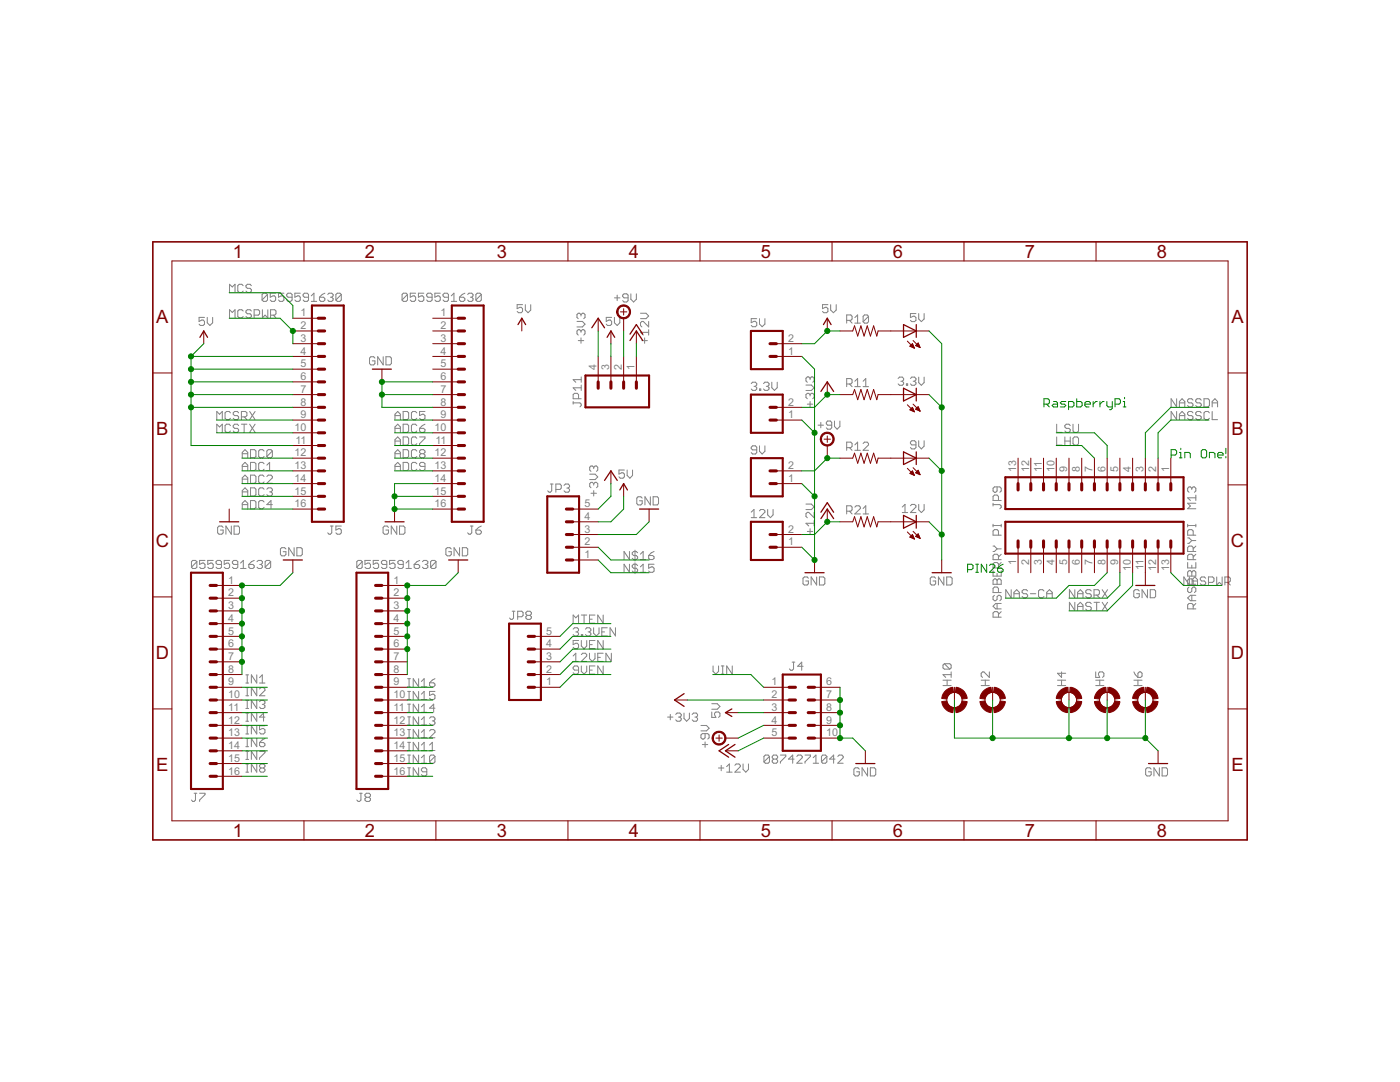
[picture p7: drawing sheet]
<svg xmlns="http://www.w3.org/2000/svg" width="279mm" height="216mm" viewBox="0 0 279 216" stroke-linecap="round" stroke-linejoin="round" font-family="sans-serif">
<defs><g id="words">
<g font-size="4.1" fill="#800000">
<text x="46.5" y="51.5">1</text>
<text x="72.8" y="51.5">2</text>
<text x="99.2" y="51.5">3</text>
<text x="125.5" y="51.5">4</text>
<text x="151.9" y="51.5">5</text>
<text x="178.2" y="51.5">6</text>
<text x="204.5" y="51.5">7</text>
<text x="230.9" y="51.5">8</text>
<text x="31.2" y="64.5">A</text>
<text x="245.8" y="64.5">A</text>
<text x="31.2" y="86.9">B</text>
<text x="245.8" y="86.9">B</text>
<text x="31.1" y="109.2">C</text>
<text x="245.7" y="109.2">C</text>
<text x="31.1" y="131.6">D</text>
<text x="245.7" y="131.6">D</text>
<text x="31.2" y="153.9">E</text>
<text x="245.8" y="153.9">E</text>
<text x="46.5" y="167">1</text>
<text x="72.8" y="167">2</text>
<text x="99.2" y="167">3</text>
<text x="125.5" y="167">4</text>
<text x="151.9" y="167">5</text>
<text x="178.2" y="167">6</text>
<text x="204.5" y="167">7</text>
<text x="230.9" y="167">8</text>
</g>
<g font-size="2.4" fill="#808080">
<text x="60" y="63.1">1</text>
<text x="60" y="65.7">2</text>
<text x="87.9" y="63.1">1</text>
<text x="87.9" y="65.7">2</text>
<text x="60" y="68.2">3</text>
<text x="60" y="70.8">4</text>
<text x="87.9" y="68.2">3</text>
<text x="87.9" y="70.8">4</text>
<text x="157.3" y="70.8">1</text>
<text x="157.3" y="68.2">2</text>
<text x="60" y="73.3">5</text>
<text x="60" y="75.8">6</text>
<text x="87.9" y="73.3">5</text>
<text x="87.9" y="75.8">6</text>
<text x="119" y="73.9" transform="rotate(-90 119 73.9)">4</text>
<text x="121.6" y="73.9" transform="rotate(-90 121.6 73.9)">3</text>
<text x="124.1" y="73.9" transform="rotate(-90 124.1 73.9)">2</text>
<text x="126.6" y="73.9" transform="rotate(-90 126.6 73.9)">1</text>
<text x="60" y="78.4">7</text>
<text x="60" y="80.9">8</text>
<text x="60" y="83.5">9</text>
<text x="87.9" y="78.4">7</text>
<text x="87.9" y="80.9">8</text>
<text x="87.9" y="83.5">9</text>
<text x="157.3" y="83.5">1</text>
<text x="157.3" y="80.9">2</text>
<text x="58.8" y="86">10</text>
<text x="59" y="88.5">11</text>
<text x="86.7" y="86">10</text>
<text x="86.9" y="88.5">11</text>
<text x="58.8" y="91.1">12</text>
<text x="58.8" y="93.6">13</text>
<text x="86.7" y="91.1">12</text>
<text x="86.7" y="93.6">13</text>
<text x="157.3" y="93.6">2</text>
<text x="202.8" y="94.2" transform="rotate(-90 202.8 94.2)">13</text>
<text x="205.4" y="94.2" transform="rotate(-90 205.4 94.2)">12</text>
<text x="207.9" y="94.2" transform="rotate(-90 207.9 94.2)">11</text>
<text x="210.4" y="94.2" transform="rotate(-90 210.4 94.2)">10</text>
<text x="213" y="94.2" transform="rotate(-90 213 94.2)">9</text>
<text x="215.5" y="94.2" transform="rotate(-90 215.5 94.2)">8</text>
<text x="218.1" y="94.2" transform="rotate(-90 218.1 94.2)">7</text>
<text x="220.6" y="94.2" transform="rotate(-90 220.6 94.2)">6</text>
<text x="223.1" y="94.2" transform="rotate(-90 223.1 94.2)">5</text>
<text x="225.7" y="94.2" transform="rotate(-90 225.7 94.2)">4</text>
<text x="228.2" y="94.2" transform="rotate(-90 228.2 94.2)">3</text>
<text x="230.8" y="94.2" transform="rotate(-90 230.8 94.2)">2</text>
<text x="233.3" y="94.2" transform="rotate(-90 233.3 94.2)">1</text>
<text x="58.8" y="96.2">14</text>
<text x="58.8" y="98.7">15</text>
<text x="58.8" y="101.2">16</text>
<text x="86.7" y="96.2">14</text>
<text x="86.7" y="98.7">15</text>
<text x="86.7" y="101.2">16</text>
<text x="116.6" y="101.2">5</text>
<text x="157.3" y="96.2">1</text>
<text x="116.6" y="106.3">3</text>
<text x="116.6" y="103.8">4</text>
<text x="157.3" y="106.3">2</text>
<text x="116.6" y="111.4">1</text>
<text x="116.6" y="108.8">2</text>
<text x="157.3" y="108.8">1</text>
<text x="202.8" y="112.7" transform="rotate(-90 202.8 112.7)">1</text>
<text x="205.4" y="112.7" transform="rotate(-90 205.4 112.7)">2</text>
<text x="207.9" y="112.7" transform="rotate(-90 207.9 112.7)">3</text>
<text x="210.4" y="112.7" transform="rotate(-90 210.4 112.7)">4</text>
<text x="213" y="112.7" transform="rotate(-90 213 112.7)">5</text>
<text x="215.5" y="112.7" transform="rotate(-90 215.5 112.7)">6</text>
<text x="218.1" y="112.7" transform="rotate(-90 218.1 112.7)">7</text>
<text x="220.6" y="112.7" transform="rotate(-90 220.6 112.7)">8</text>
<text x="223.1" y="112.7" transform="rotate(-90 223.1 112.7)">9</text>
<text x="225.7" y="113.9" transform="rotate(-90 225.7 113.9)">10</text>
<text x="228.2" y="113.8" transform="rotate(-90 228.2 113.8)">11</text>
<text x="230.8" y="113.9" transform="rotate(-90 230.8 113.9)">12</text>
<text x="233.3" y="113.9" transform="rotate(-90 233.3 113.9)">13</text>
<text x="45.5" y="116.5">1</text>
<text x="45.5" y="119">2</text>
<text x="78.5" y="116.5">1</text>
<text x="78.5" y="119">2</text>
<text x="45.5" y="121.5">3</text>
<text x="45.5" y="124.1">4</text>
<text x="78.5" y="121.5">3</text>
<text x="78.5" y="124.1">4</text>
<text x="45.5" y="126.6">5</text>
<text x="45.5" y="129.2">6</text>
<text x="45.5" y="131.7">7</text>
<text x="78.5" y="126.6">5</text>
<text x="78.5" y="129.2">6</text>
<text x="78.5" y="131.7">7</text>
<text x="109" y="131.7">3</text>
<text x="109" y="129.2">4</text>
<text x="109" y="126.6">5</text>
<text x="45.5" y="134.2">8</text>
<text x="45.5" y="136.8">9</text>
<text x="78.5" y="134.2">8</text>
<text x="78.5" y="136.8">9</text>
<text x="109" y="136.8">1</text>
<text x="109" y="134.2">2</text>
<text x="154" y="136.8">1</text>
<text x="164.9" y="136.8">6</text>
<text x="45.5" y="139.3">10</text>
<text x="45.5" y="141.9">11</text>
<text x="78.5" y="139.3">10</text>
<text x="78.5" y="141.9">11</text>
<text x="154" y="139.3">2</text>
<text x="154" y="141.9">3</text>
<text x="164.9" y="141.9">8</text>
<text x="164.9" y="139.3">7</text>
<text x="45.5" y="144.4">12</text>
<text x="45.5" y="146.9">13</text>
<text x="45.5" y="149.5">14</text>
<text x="78.5" y="144.4">12</text>
<text x="78.5" y="146.9">13</text>
<text x="78.5" y="149.5">14</text>
<text x="154" y="144.4">4</text>
<text x="154" y="146.9">5</text>
<text x="164.9" y="146.9">10</text>
<text x="164.9" y="144.4">9</text>
<text x="45.5" y="152">15</text>
<text x="45.5" y="154.5">16</text>
<text x="78.5" y="152">15</text>
<text x="78.5" y="154.5">16</text>
</g>
</g></defs>
<g fill="none" stroke="#808080" stroke-width=".2">
<path d="M45.8 58.4v-1.7l.6 .6 .5-.6v1.7M48.5 57l-.2-.3h-.6l-.2 .3v1.1l.2 .3h.6l.2-.3M50.2 57l-.3-.3h-.5l-.3 .3v.3l.3 .2h.5l.3 .3v.3l-.3 .3h-.5l-.3-.3M53.4 58.8l-.3-.3h-.5l-.3 .3v1.1M53.4 58.8v1.1l-.3 .2h-.5l-.3-.2M53.4 58.8l-1.1 1.1M55 58.5h-1.1v.8l.9-.3 .2 .3v.6l-.2 .2h-.6l-.3-.2M56.7 58.5h-1.1v.8l.8-.3 .3 .3v.6l-.3 .2h-.6l-.2-.2M58.3 59.3h-.8l-.3-.3v-.2l.3-.3h.5l.3 .3v1.1l-.3 .2h-.5l-.3-.2M59.9 58.5h-1.1v.8l.9-.3 .2 .3v.6l-.2 .2h-.6l-.3-.2M61.6 59.3h-.9l-.2-.3v-.2l.2-.3h.6l.3 .3v1.1l-.3 .2h-.6l-.2-.2M62.1 59l.6-.5v1.6"/>
<path d="M63.8 59.3h.8l.2 .3v.3l-.2 .2h-.6l-.2-.2zM64.8 58.5l-.5 .3-.5 .5M65.4 58.8l.3-.3h.5l.3 .3v.2l-.3 .3M65.9 59.3h.3M66.2 59.3l.3 .3v.3l-.3 .2h-.5l-.3-.2M68.1 58.8l-.3-.3h-.5l-.3 .3v1.1M68.1 58.8v1.1l-.3 .2h-.5l-.3-.2M68.1 58.8l-1.1 1.1M81.3 58.8l-.3-.3h-.5l-.3 .3v1.1M81.3 58.8v1.1l-.3 .2h-.5l-.3-.2M81.3 58.8l-1.1 1.1M83 58.5h-1.1v.8l.5-.3h.3l.3 .3v.6l-.3 .2h-.6l-.2-.2"/>
<path d="M84.6 58.5h-1.1v.8l.6-.3h.2l.3 .3v.6l-.3 .2h-.5l-.3-.2M86.2 59.3h-.8l-.2-.3v-.2l.2-.3h.6l.2 .3v1.1l-.2 .2h-.6l-.2-.2M87.9 58.5h-1.1v.8l.5-.3h.3l.3 .3v.6l-.3 .2h-.5l-.3-.2M89.5 59.3h-.8l-.3-.3v-.2l.3-.3h.5l.3 .3v1.1l-.3 .2h-.5l-.3-.2M90.1 59l.5-.5v1.6M91.7 59.3h.8l.3 .3v.3l-.3 .2h-.5l-.3-.2zM92.8 58.5l-.6 .3-.5 .5M93.3 58.8l.3-.3h.5l.3 .3v.2l-.3 .3M93.9 59.3h.2M94.1 59.3l.3 .3v.3l-.3 .2h-.5l-.3-.2M96.1 58.8l-.3-.3h-.6l-.2 .3v1.1M96.1 58.8v1.1l-.3 .2h-.6l-.2-.2"/>
<path d="M96.1 58.8l-1.1 1.1M122.6 59.4h1.1M123.2 58.9v1.1M125.3 59.4h-.8l-.2-.2v-.3l.2-.3h.6l.2 .3v1.1l-.2 .3h-.6l-.2-.3M125.9 58.6v1.1l.5 .6 .6-.6v-1.1M40.8 63.3h-1.1v.8l.6-.2h.2l.3 .2v.6l-.3 .2h-.5l-.3-.2M41.4 63.3v1.1l.5 .5 .5-.5v-1.1M45.8 63.4v-1.6l.6 .5 .5-.5v1.6M48.5 62.1l-.2-.3h-.6l-.2 .3v1.1l.2 .2h.6l.2-.2M50.2 62.1l-.3-.3h-.5l-.3 .3v.2l.3 .3h.5l.3 .3v.3l-.3 .2h-.5l-.3-.2M50.7 62.9h.8l.3-.3v-.5l-.3-.3h-.8v1.6M52.4 61.8v1.6l.5-.5 .5 .5v-1.6"/>
<path d="M54 62.9h.8l.3-.3v-.5l-.3-.3h-.8v1.6M54.5 62.9l.6 .5M62.1 60.1h1.1M74.8 71.5l-.2-.3h-.6l-.3 .3v1l.3 .3h.6l.2-.3v-.5h-.5M76.5 71.2v1.6l-1.1-1.6v1.6M77 71.2h.8l.3 .3v1l-.3 .3h-.8zM90.1 60.1h1M104.3 60.8h-1.1v.8l.5-.3h.3l.3 .3v.5l-.3 .3h-.5l-.3-.3M104.8 60.8v1.1l.6 .5 .5-.5v-1.1M115.1 64.1h1.1l.6 .6-.6 .5h-1.1M115.4 68h1.1M115.5 79.6v-.9l-.3-.2h-.6l-.2 .2v.9h1.6"/>
<path d="M116 62.8v.3M116 66.1v.2M116 67.4v1.1M116 66.1l-.3-.3h-.3l-.3 .3v.5l.3 .3M116 62.8l-.3-.3h-.3l-.3 .3v.5l.3 .3M116 66.1l.2-.3h.3l.3 .3v.5l-.3 .3M116 62.8l.2-.3h.3l.3 .3v.5l-.3 .3M116 75.2v1.1M116 76.8v1.1M116 77.4h-1.6l.5 .5M116 75.8h-1.6l.5 .5M122.1 63.3h-1.1v.8l.5-.2h.3l.3 .2v.6l-.3 .2h-.6l-.2-.2"/>
<path d="M122.6 63.3v1.1l.6 .5 .5-.5v-1.1M127.8 62.5h1.1l.6 .6-.6 .5h-1.1M128.1 68h1.1M128.7 67.4v1.1M129.5 64.1v1.1l-1.1-1.1h-.3l-.3 .3v.6l.3 .2M129.5 66.3h-1.7l.6 .6M129.5 65.8v1.1M149.9 76.5l.3-.2h.5l.3 .2v.3l-.3 .3M150.5 77.1h.2M150.7 77.1l.3 .3v.2l-.3 .3h-.5l-.3-.3M151 63.6h-1.1v.8l.6-.3h.2l.3 .3v.5l-.3 .3h-.5l-.3-.3M151.6 63.6v1.1l.5 .5 .6-.5v-1.1"/>
<path d="M151.6 77.6h.2v.3h-.2zM152.4 76.5l.3-.2h.5l.3 .2v.3l-.3 .3M152.9 77.1h.3M153.2 77.1l.3 .3v.2l-.3 .3h-.5l-.3-.3M154 76.3v1.1l.6 .5 .5-.5v-1.1M160.8 76.8h1.1l.6 .6-.6 .5h-1.1M161.7 75.5v.3M161.7 78.7v.3M161.7 75.5l.2-.3h.3l.3 .3v.5l-.3 .3M161.7 78.7l.2-.2h.3l.3 .2v.6l-.3 .3M161.7 75.5l-.3-.3h-.3l-.3 .3v.5l.3 .3M161.7 78.7l-.3-.2h-.3l-.3 .2v.6l.3 .3"/>
<path d="M165.2 60.8h-1.1v.8l.6-.3h.3l.2 .3v.5l-.2 .3h-.6l-.3-.3M165.8 60.8v1.1l.5 .5 .6-.5v-1.1M169 63.9h.8l.3-.3v-.5l-.3-.3h-.8v1.7M169 76.6h.8l.3-.3v-.5l-.3-.3h-.8v1.7M169.5 63.9l.6 .6M169.5 76.6l.6 .6M170.6 63.4l.6-.6v1.7M170.6 76.1l.6-.6v1.7M170.6 64.5h1.1M170.6 77.2h1.1M172.3 77.2h1M172.3 76.1l.5-.6v1.7"/>
<path d="M173.3 63.1l-.2-.3h-.6l-.2 .3v1.1M173.3 63.1v1.1l-.2 .3h-.6l-.2-.3M173.3 63.1l-1 1.1M179.2 75.5l.3-.3h.6l.2 .3v.3l-.2 .3M179.8 76.1h.3M180.1 76.1l.2 .2v.3l-.2 .3h-.6l-.3-.3M180.9 76.6h.2v.3h-.2zM181.7 75.5l.3-.3h.5l.3 .3v.3l-.3 .3M182.2 76.1h.3M182.5 76.1l.3 .2v.3l-.3 .3h-.5l-.3-.3M182.8 62.6h-1.1v.8l.5-.3h.3l.3 .3v.5l-.3 .3h-.5l-.3-.3M183.3 62.6v1l.6 .6 .5-.6v-1"/>
<path d="M183.3 75.2v1.1l.6 .6 .5-.6v-1.1M234.8 79.6v1.6l-1.1-1.6v1.6M238.1 79.8l-.3-.2h-.5l-.3 .2v.3l.3 .3h.5l.3 .2v.3l-.3 .3h-.5l-.3-.3M239.7 79.8l-.2-.2h-.6l-.3 .2v.3l.3 .3h.6l.2 .2v.3l-.2 .3h-.6l-.3-.3M240.3 79.6h.8l.3 .2v1.1l-.3 .3h-.8zM43.3 83.7v-1.6l.5 .6 .6-.6v1.6M43.3 86.3v-1.7l.5 .6 .6-.6v1.7M46 84.9l-.3-.3h-.5l-.3 .3v1.1l.3 .3h.5l.3-.3M46 82.4l-.3-.3h-.5l-.3 .3v1.1l.3 .2h.5l.3-.2M47.6 84.9l-.2-.3h-.6l-.3 .3v.3l.3 .3h.6l.2 .2v.3l-.2 .3h-.6l-.3-.3M47.6 82.4l-.2-.3h-.6l-.3 .3v.3l.3 .2h.6l.2 .3v.3l-.2 .2h-.6l-.3-.2M48.2 84.6h1.1"/>
<path d="M48.2 83.2h.8l.3-.3v-.5l-.3-.3h-.8v1.6M48.3 91.4v-1.1l.6-.6 .5 .6v1.1M48.3 93.9v-1.1l.6-.5 .5 .5v1.1M48.3 96.4v-1l.6-.6 .5 .6v1M48.3 99v-1.1l.6-.6 .5 .6v1.1M48.3 90.5h1.1M48.3 93.1h1.1M48.3 95.6h1.1M48.3 98.1h1.1M48.7 83.2l.6 .5M48.7 84.6v1.7M49.8 82.1l1.1 1.6"/>
<path d="M49.8 84.6l1.1 1.7M50 99.9h.8l.3 .3v1l-.3 .3h-.8zM50 89.7h.8l.3 .3v1.1l-.3 .3h-.8zM50 92.3h.8l.3 .2v1.1l-.3 .3h-.8zM50 94.8h.8l.3 .3v1.1l-.3 .2h-.8zM50 97.3h.8l.3 .3v1.1l-.3 .3h-.8zM50.9 82.1l-1.1 1.6M50.9 84.6l-1.1 1.7M52.7 90l-.3-.3h-.5l-.3 .3v1.1l.3 .3h.5l.3-.3M52.7 92.5l-.3-.2h-.5l-.3 .2v1.1l.3 .3h.5l.3-.3M52.7 95.1l-.3-.3h-.5l-.3 .3v1.1l.3 .2h.5l.3-.2M52.7 97.6l-.3-.3h-.5l-.3 .3v1.1l.3 .3h.5l.3-.3"/>
<path d="M53.3 97.6l.2-.3h.6l.3 .3v.3l-.3 .2M53.3 95.1l.2-.3h.6l.3 .3v.3l-1.1 1h1.1M53.3 93.9h1.1M53.3 92.8l.5-.5v1.6M53.8 98.1h.3M54.1 98.1l.3 .3v.3l-.3 .3h-.6l-.2-.3M54.4 90v1.1l-.3 .3h-.6l-.2-.3M54.4 90l-.3-.3h-.6l-.2 .3v1.1M54.4 90l-1.1 1.1M78.8 83.7v-1l.6-.6 .5 .6v1M78.8 86.3v-1.1l.6-.6 .5 .6v1.1M78.8 88.8v-1.1l.6-.5 .5 .5v1.1"/>
<path d="M78.8 91.4v-1.1l.6-.6 .5 .6v1.1M78.8 93.9v-1.1l.6-.5 .5 .5v1.1M78.8 85.5h1.1M78.8 88h1.1M78.8 90.5h1.1M78.8 93.1h1.1M78.8 82.9h1.1M80.5 82.1h.8l.3 .3v1.1l-.3 .2h-.8zM80.5 84.6h.8l.3 .3v1.1l-.3 .3h-.8zM80.5 87.2h.8l.3 .3v1l-.3 .3h-.8zM80.5 89.7h.8l.3 .3v1.1l-.3 .3h-.8zM80.5 92.3h.8l.3 .2v1.1l-.3 .3h-.8z"/>
<path d="M83.2 84.9l-.3-.3h-.5l-.3 .3v1.1l.3 .3h.5l.3-.3M83.2 87.5l-.3-.3h-.5l-.3 .3v1l.3 .3h.5l.3-.3M83.2 90l-.3-.3h-.5l-.3 .3v1.1l.3 .3h.5l.3-.3M83.2 92.5l-.3-.2h-.5l-.3 .2v1.1l.3 .3h.5l.3-.3M83.2 82.4l-.3-.3h-.5l-.3 .3v1.1l.3 .2h.5l.3-.2M83.7 85.5h.8l.3 .2v.3l-.3 .3h-.5l-.3-.3zM83.7 87.2h1.1v.3l-1.1 1v.3M84 90.5h.5M84 90.5l-.3 .3v.3l.3 .3h.5l.3-.3v-.3l-.3-.3M84 90.5l-.3-.2v-.3l.3-.3h.5l.3 .3v.3l-.3 .2M84.8 93.1h-.8l-.3-.3v-.3l.3-.2h.5l.3 .2v1.1l-.3 .3h-.5l-.3-.3M84.8 82.1h-1.1v.8l.6-.2h.2l.3 .2v.6l-.3 .2h-.5l-.3-.2"/>
<path d="M84.8 84.6l-.5 .3-.6 .6M109.8 96.6h.6M110.1 96.6v1.3l-.3 .3h-.2l-.3-.3M110.9 97.7h.9l.2-.3v-.5l-.2-.3h-.9v1.6M112.6 96.9l.2-.3h.6l.3 .3v.2l-.3 .3M113.1 97.4h.3M113.4 97.4l.3 .3v.2l-.3 .3h-.6l-.2-.3M114.4 80.4h1.3l.3 .2v.3l-.3 .3M114.4 80.1v.5M117.7 94.6h1.1l.5 .6-.5 .5h-1.1M117.9 98.4h1.1M118.5 93.2v.3"/>
<path d="M118.5 96.5v.3M118.5 97.9v1.1M118.5 96.5l-.3-.3h-.3l-.2 .3v.6l.2 .2M118.5 93.2l-.3-.2h-.3l-.2 .2v.6l.2 .3M118.5 96.5l.3-.3h.2l.3 .3v.6l-.3 .2M118.5 93.2l.3-.2h.2l.3 .2v.6l-.3 .3M124.6 93.8h-1.1v.8l.6-.3h.2l.3 .3v.5l-.3 .3h-.5l-.3-.3M125.2 93.8v1.1l.5 .5 .5-.5v-1.1M128.2 99.4l-.3-.3h-.6l-.2 .3v1.1l.2 .3h.6l.3-.3v-.6h-.6M129.8 99.1v1.7l-1.1-1.7v1.7M130.3 99.1h.9l.2 .3v1.1l-.2 .3h-.9zM151 89.8h-.8l-.3-.3v-.3l.3-.2h.5l.3 .2v1.1l-.3 .3h-.5l-.3-.3"/>
<path d="M151.6 89v1l.5 .6 .6-.6v-1M161.1 80.6h1.1M161.7 80.1v1.1M163.3 84.8h1M163.8 84.3v1.1M166 84.8h-.8l-.3-.2v-.3l.3-.3h.5l.3 .3v1.1l-.3 .2h-.5l-.3-.2M166.5 84v1.1l.6 .5 .5-.5v-1.1M169 89.3h.8l.3-.3v-.5l-.3-.3h-.8v1.7M169.5 89.3l.6 .6M170.6 88.8l.6-.6v1.7M170.6 89.9h1.1M172.3 88.5l.2-.3h.6l.2 .3v.3l-1 1.1h1"/>
<path d="M182.8 88.8h-.8l-.3-.3v-.3l.3-.3h.5l.3 .3v1.1l-.3 .3h-.5l-.3-.3M183.3 87.9v1.1l.6 .6 .5-.6v-1.1M199 97.2v.8l-.3 .2h-.2l-.3-.2v-.6l.3-.2h1l.3 .2v.6l-.3 .2M199.3 99.9v-.8l-.3-.3h-.5l-.3 .3v.8h1.6M210.9 84.6v1.7h1.1M210.9 87.2v1.6h1.1M212.5 87.2v1.6M212.5 88h1.1M213.6 84.9l-.3-.3h-.5l-.3 .3v.3l.3 .3h.5l.3 .2v.3l-.3 .3h-.5l-.3-.3M213.6 87.2v1.6M214.1 84.6v1.4l.3 .3h.6l.2-.3v-1.4M214.4 87.2h.6l.2 .3v1l-.2 .3h-.6l-.3-.3v-1z"/>
<path d="M234.8 82.1v1.6l-1.1-1.6v1.6M235.4 80.4h1.1M235.4 82.9h1.1M235.4 81.2v-1.1l.5-.5 .6 .5v1.1M235.4 83.7v-1l.5-.6 .6 .6v1M237.8 97.4l.3-.2h.3l.3 .2v.6l-.3 .2M237.8 97.4l-.2-.2h-.3l-.3 .2v.6l.3 .2M237.8 97.4v.3M238.1 82.4l-.3-.3h-.5l-.3 .3v.3l.3 .2h.5l.3 .3v.3l-.3 .2h-.5l-.3-.2M238.7 99.3h-1.7l.6 .6M238.7 98.8v1.1M239.7 82.4l-.2-.3h-.6l-.3 .3v.3l.3 .2h.6l.2 .3v.3l-.2 .2h-.6l-.3-.2"/>
<path d="M241.4 82.4l-.3-.3h-.5l-.3 .3v1.1l.3 .2h.5l.3-.2M241.9 80.4h1.1M241.9 82.1v1.6h1.1M241.9 81.2v-1.1l.6-.5 .5 .5v1.1M39.3 112.1l-.3-.3h-.5l-.3 .3v1.1M39.3 112.1v1.1l-.3 .2h-.5l-.3-.2M39.3 112.1l-1.1 1.1M40.9 111.8h-1.1v.8l.6-.2h.2l.3 .2v.6l-.3 .2h-.5l-.3-.2M42.5 111.8h-1v.8l.5-.2h.3l.2 .2v.6l-.2 .2h-.6l-.2-.2M44.2 112.6h-.8l-.3-.2v-.3l.3-.3h.5l.3 .3v1.1l-.3 .2h-.5l-.3-.2M44.5 105.2l-.2-.2h-.6l-.3 .2v1.1l.3 .3h.6l.2-.3v-.5h-.5M45.8 111.8h-1.1v.8l.6-.2h.3l.2 .2v.6l-.2 .2h-.6l-.3-.2"/>
<path d="M46.2 105v1.6l-1.1-1.6v1.6M46.7 105h.8l.3 .2v1.1l-.3 .3h-.8zM47.5 112.6h-.8l-.3-.2v-.3l.3-.3h.5l.3 .3v1.1l-.3 .2h-.5l-.3-.2M48 113.4h1.1M48 112.4l.6-.6v1.6M48.3 100.7h1.1M48.3 101.5v-1.1l.6-.5 .5 .5v1.1M49.7 112.6h.8l.2 .3v.3l-.2 .2h-.6l-.2-.2zM50.7 111.8l-.5 .3-.5 .5M51.3 112.1l.3-.3h.5l.3 .3v.3l-.3 .2M51.8 112.6h.3M52.1 112.6l.3 .3v.3l-.3 .2h-.5l-.3-.2"/>
<path d="M52.7 100.2l-.3-.3h-.5l-.3 .3v1l.3 .3h.5l.3-.3M54 112.1l-.3-.3h-.5l-.3 .3v1.1M54 112.1v1.1l-.3 .2h-.5l-.3-.2M54 112.1l-1.1 1.1M54.4 100.7h-1.1l.8-.8v1.6M57.1 109.5l-.3-.2h-.6l-.2 .2v1.1l.2 .3h.6l.3-.3v-.5h-.6M58.7 109.3v1.6l-1.1-1.6v1.6M59.2 109.3h.8l.3 .2v1.1l-.3 .3h-.8zM65.9 105h.6M66.2 105v1.3l-.3 .3h-.2l-.3-.3M68.1 105h-1.1v.8l.6-.3h.2l.3 .3v.5l-.3 .3h-.5l-.3-.3M72.3 112.1l-.3-.3h-.5l-.3 .3v1.1"/>
<path d="M72.3 112.1v1.1l-.3 .2h-.5l-.3-.2M72.3 112.1l-1.1 1.1M73.9 111.8h-1.1v.8l.6-.2h.3l.2 .2v.6l-.2 .2h-.6l-.3-.2M75.6 111.8h-1.1v.8l.5-.2h.3l.3 .2v.6l-.3 .2h-.5l-.3-.2M77.2 112.6h-.8l-.3-.2v-.3l.3-.3h.5l.3 .3v1.1l-.3 .2h-.5l-.3-.2M77.5 105.2l-.2-.2h-.6l-.2 .2v1.1l.2 .3h.6l.2-.3v-.5h-.5M78.8 111.8h-1.1v.8l.6-.2h.3l.2 .2v.6l-.2 .2h-.6l-.3-.2M79.2 105v1.6l-1.1-1.6v1.6M79.7 105h.8l.3 .2v1.1l-.3 .3h-.8zM80.5 112.6h-.8l-.3-.2v-.3l.3-.3h.5l.3 .3v1.1l-.3 .2h-.5l-.3-.2M81 113.4h1.1M81 112.4l.6-.6v1.6"/>
<path d="M82.7 112.6h.8l.3 .3v.3l-.3 .2h-.6l-.2-.2zM83.8 111.8l-.6 .3-.5 .5M84.3 112.1l.3-.3h.5l.3 .3v.3l-.3 .2M84.8 112.6h.3M85.1 112.6l.3 .3v.3l-.3 .2h-.5l-.3-.2M87 112.1l-.2-.3h-.6l-.3 .3v1.1M87 112.1v1.1l-.2 .2h-.6l-.3-.2M87 112.1l-1.1 1.1M90.1 109.5l-.3-.2h-.5l-.3 .2v1.1l.3 .3h.5l.3-.3v-.5h-.6M91.7 109.3v1.6l-1.1-1.6v1.6M92.3 109.3h.8l.2 .2v1.1l-.2 .3h-.8zM93.9 105h.5"/>
<path d="M94.1 105v1.3l-.2 .3h-.3l-.3-.3M95 105.8h.8l.3 .2v.3l-.3 .3h-.6l-.2-.3zM96.1 105l-.6 .2-.5 .6M125.6 110v1.7l-1.1-1.7v1.7M125.6 112.6v1.6l-1.1-1.6v1.6M126.7 109.8v2.1M126.7 112.3v2.2M127.3 112.8l-.3-.2h-.6l-.2 .2v.3l.2 .3h.6l.3 .3v.2l-.3 .3h-.6l-.2-.3M127.3 110.3l-.3-.3h-.6l-.2 .3v.3l.2 .2h.6l.3 .3v.3l-.3 .3h-.6l-.2-.3M127.8 111.7h1.1M127.8 114.2h1.1M127.8 113.1l.6-.5v1.6"/>
<path d="M127.8 110.6l.6-.6v1.7M129.5 110.8h.8l.2 .3v.3l-.2 .3h-.6l-.2-.3zM130.5 112.6h-1v.8l.5-.3h.3l.2 .3v.5l-.2 .3h-.6l-.2-.3M130.5 110l-.5 .3-.5 .5M149.9 102.2l.6-.5v1.6M149.9 103.3h1.1M151.6 101.9l.2-.2h.6l.3 .2v.3l-1.1 1.1h1.1M153.2 101.7v1l.6 .6 .5-.6v-1M160.8 100.6h1.1l.6 .5-.6 .6h-1.1M161.1 106h1.1M161.3 115.4l-.2-.3h-.6l-.2 .3v1.1l.2 .2h.6l.2-.2v-.6h-.5M161.7 105.5v1.1"/>
<path d="M162.5 104.4h-1.7l.6 .5M162.5 102.2v1.1l-1.1-1.1h-.3l-.3 .3v.5l.3 .3M162.5 103.9v1M163 115.1v1.6l-1.1-1.6v1.6M163.5 115.1h.8l.3 .3v1.1l-.3 .2h-.8zM169 102h.8l.3-.3v-.5l-.3-.3h-.8v1.7M169.5 102l.6 .6M170.6 101.2l.3-.3h.5l.3 .3v.3l-1.1 1.1h1.1M172.3 101.5l.5-.6v1.7M172.3 102.6h1M180.1 101.2l.5-.6v1.7M180.1 102.3h1"/>
<path d="M181.7 100.9l.3-.3h.5l.3 .3v.3l-1.1 1.1h1.1M183.3 100.6v1.1l.6 .6 .5-.6v-1.1M186.7 115.4l-.2-.3h-.6l-.2 .3v1.1l.2 .2h.6l.2-.2v-.6h-.5M188.4 115.1v1.6l-1.1-1.6v1.6M188.9 115.1h.8l.3 .3v1.1l-.3 .2h-.8zM198.2 100.4v.6M198.2 104.6v.5M198.2 113.9v1.1h1.6v-1.1M198.2 115.8l.3-.3h.2l.3 .3 .3-.3h.2l.3 .3v.8h-1.6zM198.2 100.7h1.3l.3 .3v.2l-.3 .3M198.2 109h.3l.5 .5M198.2 104.9h1.6"/>
<path d="M198.5 118.8l-.3 .3v.5l.3 .3h.2l.3-.3v-.5l.3-.3h.2l.3 .3v.5l-.3 .3M199 109.5l-.5 .5h-.3M199 114.4v.6M199 115.8v.8M199 109.5h.8M199.3 106.8v-.8l-.3-.3h-.5l-.3 .3v.8h1.6M199.3 111.7v-.8l-.3-.3h-.5l-.3 .3v.8h1.6M199.3 113.3v-.8l-.3-.3h-.5l-.3 .3v.8h1.6M199.3 118.2v-.8l-.3-.3h-.5l-.3 .3v.8h1.6M199.8 104.6v.5M199.8 112.2l-.5 .6M199.8 110.6l-.5 .5"/>
<path d="M201.8 117.7v1.6l-1.1-1.6v1.6M202.4 118.5h1M202.4 119.3v-1.1l.5-.5 .5 .5v1.1M205.1 117.9l-.3-.2h-.5l-.3 .2v.3l.3 .3h.5l.3 .2v.3l-.3 .3h-.5l-.3-.3M205.6 118.5h1.1M208.3 117.9l-.2-.2h-.6l-.2 .2v1.1l.2 .3h.6l.2-.3M208.9 118.5h1.1M208.9 119.3v-1.1l.5-.5 .6 .5v1.1M214.5 117.7v1.6l-1.1-1.6v1.6M215.1 118.5h1M215.1 119.3v-1.1l.5-.5 .5 .5v1.1M217.8 117.9l-.3-.2h-.5l-.3 .2v.3l.3 .3h.5l.3 .2v.3l-.3 .3h-.5l-.3-.3"/>
<path d="M218.3 118.7h.8l.3-.2v-.6l-.3-.2h-.8v1.6M218.9 118.7l.5 .6M220 117.7l1 1.6M221 117.7l-1 1.6M227.4 117.9l-.3-.2h-.6l-.2 .2v1.1l.2 .3h.6l.3-.3v-.5h-.6M229 117.7v1.6l-1.1-1.6v1.6M229.6 117.7h.8l.2 .2v1.1l-.2 .3h-.8zM237 112.2v1.1h1.7v-1.1M237 104.9h1.7M237 104.6v.5M237 107.3h.3l.5 .6M237.3 117.1l-.3 .3v.6l.3 .2h.3l.2-.2v-.6l.3-.3h.3l.3 .3v.6l-.3 .2"/>
<path d="M237.3 113.9h.3l.2 .3 .3-.3h.3l.3 .3v.8h-1.7v-.8zM237.4 115.1v1.6l-1.1-1.6v1.6M237.8 112.8v.5M237.8 114.2v.8M237.8 118.8v1.1M237.8 107.9l-.5 .5h-.3M237.8 107.9h.9M237.9 115.9h1.1M237.9 116.7v-1l.5-.6 .6 .6v1M238.1 110v-.8l-.3-.2h-.5l-.3 .2v.8h1.7M238.1 116.6v-.8l-.3-.3h-.5l-.3 .3v.8h1.7M238.1 111.7v-.8l-.3-.3h-.5l-.3 .3v.8h1.7"/>
<path d="M238.1 106.8v-.8l-.3-.3h-.5l-.3 .3v.8h1.7M238.7 118.8h-1.1l-.6 .5 .6 .6h1.1M238.7 100.4h-1.7l.6 .6-.6 .5h1.7M238.7 104.6v.5M238.7 110.6l-.6 .5M238.7 109l-.6 .5M240.6 115.4l-.3-.3h-.5l-.3 .3v.3l.3 .2h.5l.3 .3v.3l-.3 .2h-.5l-.3-.2M241.2 116.2h.8l.3-.3v-.5l-.3-.3h-.8v1.6M242.8 115.1v1.6l.6-.5 .5 .5v-1.6M244.5 116.2h.8l.2-.3v-.5l-.2-.3h-.8v1.6M245 116.2l.5 .5M49.1 136.3h.5"/>
<path d="M49.1 134.7h.5M49.1 138.8h.5M49.1 137.2h.5M49.1 139.7h.5M49.3 134.7v1.6M49.3 137.2v1.6M49.3 139.7v1.7M51.2 134.7v1.6l-1-1.6v1.6M51.2 137.2v1.6l-1-1.6v1.6M51.2 139.7v1.7l-1-1.7v1.7M51.8 136.3h1.1M51.8 135.2l.5-.5v1.6"/>
<path d="M51.8 137.5l.3-.3h.5l.3 .3v.3l-1.1 1h1.1M81.4 139.6h.5M81.4 138h.5M81.4 137.1h.5M81.4 135.4h.5M81.6 135.4v1.7M81.6 138v1.6M83.5 135.4v1.7l-1-1.7v1.7M83.5 138v1.6l-1-1.6v1.6M84.1 136l.5-.6v1.7M84.1 138.5l.5-.5v1.6M84.1 139.6h1.1"/>
<path d="M84.1 137.1h1.1M85.7 136.2h.9l.2 .3v.3l-.2 .3h-.6l-.3-.3zM86.8 138h-1.1v.8l.9-.3 .2 .3v.5l-.2 .3h-.6l-.3-.3M86.8 135.4l-.5 .3-.6 .5M102.2 122h.6M102.5 122v1.3l-.3 .3h-.2l-.3-.3M103.3 123.1h.8l.3-.3v-.6l-.3-.2h-.8v1.6M105.2 122.8l-.3 .3v.2l.3 .3h.6l.2-.3v-.2l-.2-.3M105.2 122.8l-.3-.3v-.3l.3-.2h.6l.2 .2v.3l-.2 .3M105.2 122.8h.6M114.4 124.4v-1.7l.5 .6 .6-.6v1.7M114.4 125.5l.3-.2h.5l.3 .2v.3l-.3 .3"/>
<path d="M114.4 130.9l.5-.6v1.7M114.4 132h1.1M114.9 126.1h.3M115.2 126.1l.3 .3v.2l-.3 .3h-.5l-.3-.3M115.5 127.8h-1.1v.8l.8-.2 .3 .2v.6l-.3 .2h-.5l-.3-.2M115.5 133.7h-.8l-.3-.3v-.2l.3-.3h.5l.3 .3v1l-.3 .3h-.5l-.3-.3M116 126.6h.3v.3h-.3zM116 127.8v1.1l.6 .5 .5-.5v-1.1M116 132.9v1.1l.6 .5 .5-.5v-1.1M116 122.7h1.1M116 130.6l.3-.3h.5l.3 .3v.3l-1.1 1.1h1.1M116.6 122.7v1.7"/>
<path d="M116.8 125.5l.3-.2h.5l.3 .2v.3l-.3 .3M117.4 126.1h.2M117.6 130.3v1.1l.6 .6 .5-.6v-1.1M117.6 123.5h.6M117.6 126.1l.3 .3v.2l-.3 .3h-.5l-.3-.3M117.6 128.6h.6M117.6 133.7h.6M118.5 125.3v1.1l.5 .5 .5-.5v-1.1M118.7 132.9h-1.1v1.6h1.1M118.7 122.7h-1.1v1.7h1.1M118.7 127.8h-1.1v1.6h1.1M119.3 131.2h.5"/>
<path d="M120.1 126.1h.5M120.4 122.7v1.7l-1.1-1.7v1.7M120.4 127.8v1.6l-1.1-1.6v1.6M120.4 130.3h-1.1v1.7h1.1M120.4 132.9v1.6l-1.1-1.6v1.6M121.2 125.3h-1.1v1.6h1.1M122 130.3v1.7l-1.1-1.7v1.7M122.8 125.3v1.6l-1-1.6v1.6M142.3 132.9v1.1l.6 .5 .5-.5v-1.1M144 134.5h.5M144 132.9h.5M144.2 132.9v1.6"/>
<path d="M146.1 132.9v1.6l-1.1-1.6v1.6M158.1 132.1h.5M158.4 132.1v1.4l-.3 .3h-.3l-.3-.3M160.3 132.9h-1.1l.8-.8v1.7M188.2 136.8h1.6M188.2 135.7h1.6M188.5 132.4h1l.3 .3v.6l-.3 .2M188.5 132.4l-.3 .3v.6l.3 .2h1M188.5 132.4l1 1.1M189 135.7v1.1M189.8 134.6h-1.6l.5 .6M189.8 134.1v1.1"/>
<path d="M195.8 136.8h1.6M195.8 135.7h1.6M196.6 135.7v1.1M197.4 134.1v1.1l-1-1.1h-.3l-.3 .2v.6l.3 .3M199 120.4v1.1M199.3 123.1v-.8l-.3-.3h-.5l-.3 .3v.8h1.6M199.8 122l-.5 .6M199.8 120.4h-1.1l-.5 .6 .5 .5h1.1M211.1 136.8h1.6M211.1 135.7h1.6M211.9 134.1v1.1l-.8-.9h1.6M211.9 135.7v1.1"/>
<path d="M214.5 120.2v1.6l-1.1-1.6v1.6M215.1 121.8v-1.1l.5-.5 .5 .5v1.1M215.1 121h1M217.8 120.5l-.3-.3h-.5l-.3 .3v.2l.3 .3h.5l.3 .3v.2l-.3 .3h-.5l-.3-.3M218.3 120.2h1.1M218.7 136.8h1.6M218.7 135.7h1.6M218.7 134.1v1.1h.8l-.3-.6v-.3l.3-.2h.5l.3 .2v.6l-.3 .3M218.9 120.2v1.6M219.5 135.7v1.1M220 120.2l1 1.6M221 120.2l-1 1.6"/>
<path d="M226.3 136.8h1.6M226.3 135.7h1.6M226.3 134.1l.3 .5 .5 .6M227.1 134.3l.3-.2h.2l.3 .2v.6l-.3 .3h-.5zM227.1 135.7v1.1M238.1 121.5v-.8l-.3-.3h-.5l-.3 .3v.8h1.7M238.7 120.4l-.6 .6M38.7 158.3h.6M39 158.3v1.3l-.3 .3h-.2l-.3-.3M39.8 158.3h1.1v.3l-1.1 1v.3M49.1 154.1h.5M49.1 152.4h.5"/>
<path d="M49.1 142.3h.5M49.1 143.9h.5M49.1 141.4h.5M49.1 146.5h.5M49.1 144.8h.5M49.1 149h.5M49.1 147.4h.5M49.1 151.5h.5M49.1 149.9h.5M49.3 142.3v1.6M49.3 144.8v1.7M49.3 147.4v1.6"/>
<path d="M49.3 149.9v1.6M49.3 152.4v1.7M51.2 142.3v1.6l-1-1.6v1.6M51.2 144.8v1.7l-1-1.7v1.7M51.2 147.4v1.6l-1-1.6v1.6M51.2 149.9v1.6l-1-1.6v1.6M51.2 152.4v1.7l-1-1.7v1.7M51.8 140l.3-.3h.5l.3 .3v.3l-.3 .2M51.8 148.2h.8l.3 .2v.3l-.3 .3h-.5l-.3-.3zM51.8 149.9h1.1v.3l-1.1 1.1v.2M52.1 153.2h.5M52.1 153.2l-.3 .3v.3l.3 .3h.5l.3-.3v-.3l-.3-.3"/>
<path d="M52.1 153.2l-.3-.2v-.3l.3-.3h.5l.3 .3v.3l-.3 .2M52.3 140.5h.3M52.6 140.5l.3 .3v.3l-.3 .3h-.5l-.3-.3M52.9 143.1h-1.1l.8-.8v1.6M52.9 144.8h-1.1v.8l.5-.2h.3l.3 .2v.6l-.3 .3h-.5l-.3-.3M52.9 147.4l-1.1 .8M71.8 158.3h.5M72 158.3v1.3l-.2 .3h-.3l-.3-.3M73.1 159.1l-.3-.3v-.2l.3-.3h.6l.2 .3v.2l-.2 .3M73.1 159.1l-.3 .3v.2l.3 .3h.6l.2-.3v-.2l-.2-.3M73.1 159.1h.6M81.4 153.2h.5"/>
<path d="M81.4 154.8h.5M81.4 150.7h.5M81.4 152.3h.5M81.4 149.8h.5M81.4 148.1h.5M81.4 147.2h.5M81.4 145.6h.5M81.4 144.7h.5M81.4 143h.5M81.4 142.1h.5M81.4 140.5h.5M81.6 140.5v1.6"/>
<path d="M81.6 143v1.7M81.6 145.6v1.6M81.6 148.1v1.7M81.6 150.7v1.6M81.6 153.2v1.6M83.5 140.5v1.6l-1-1.6v1.6M83.5 143v1.7l-1-1.7v1.7M83.5 145.6v1.6l-1-1.6v1.6M83.5 148.1v1.7l-1-1.7v1.7M83.5 150.7v1.6l-1-1.6v1.6M83.5 153.2v1.6l-1-1.6v1.6M84.1 152.3h1.1"/>
<path d="M84.1 151.2l.5-.5v1.6M84.1 141.1l.5-.6v1.6M84.1 143.6l.5-.6v1.7M84.1 146.1l.5-.5v1.6M84.1 148.7l.5-.6v1.7M84.1 149.8h1.1M84.1 147.2h1.1M84.1 144.7h1.1M84.1 142.1h1.1M85.2 154h-.8l-.3-.3v-.2l.3-.3h.5l.3 .3v1.1l-.3 .2h-.5l-.3-.2M85.7 143.3l.3-.3h.6l.2 .3v.3l-.2 .2M85.7 145.9l.3-.3h.6l.2 .3v.2l-1.1 1.1h1.1"/>
<path d="M85.7 149.8h1.1M85.7 148.7l.6-.6v1.7M86.3 143.8h.3M86.6 143.8l.2 .3v.3l-.2 .3h-.6l-.3-.3M86.8 150.9l-.2-.2h-.6l-.3 .2v1.1M86.8 150.9v1.1l-.2 .3h-.6l-.3-.3M86.8 150.9l-1.1 1.1M86.8 141.3h-1.1l.9-.8v1.6M133.2 143.1h1.1M133.8 142.6v1M134.9 142.6l.2-.3h.6l.3 .3v.2l-.3 .3M135.4 143.1h.3"/>
<path d="M135.7 143.1l.3 .3v.2l-.3 .3h-.6l-.2-.3M136.5 142.3v1.1l.5 .5 .6-.5v-1.1M138.1 142.6l.3-.3h.6l.2 .3v.2l-.2 .3M138.7 143.1h.3M139 143.1l.2 .3v.2l-.2 .3h-.6l-.3-.3M139.9 144.8h1.1l.5 .5-.5 .5h-1.1M140.2 148.6h1M140.7 146.4v.8l-.3 .3h-.2l-.3-.3v-.5l.3-.3h1l.3 .3v.5l-.3 .3M140.7 148v1.1M142 142.1v1.1h.9l-.3-.9 .3-.2h.5l.3 .2v.6l-.3 .3M142 140.4h1.2l.5 .6-.5 .5h-1.2M143.4 153.2h1.1"/>
<path d="M143.9 152.7v1.1M145 153l.6-.6v1.7M145 154.1h1.1M146.7 152.7l.2-.3h.6l.2 .3v.3l-1 1.1h1M148.3 152.4v1.1l.5 .6 .6-.6v-1.1M153.6 150.9l-.3-.2h-.6l-.2 .2v1.1M153.6 150.9v1.1l-.3 .3h-.6l-.2-.3M153.6 150.9l-1.1 1.1M154.4 151.5l-.3-.3v-.3l.3-.2h.5l.3 .2v.3l-.3 .3M154.4 151.5l-.3 .2v.3l.3 .3h.5l.3-.3v-.3l-.3-.2M154.4 151.5h.5M155.7 150.7h1.1v.2l-1.1 1.1v.3"/>
<path d="M158.5 151.5h-1.1l.8-.8v1.6M159 150.9l.3-.2h.5l.3 .2v.3l-1.1 1.1h1.1M160.7 150.7h1v.2l-1 1.1v.3M162.3 152.3h1.1M162.3 151.2l.5-.5v1.6M165 150.9l-.3-.2h-.5l-.3 .2v1.1M165 150.9v1.1l-.3 .3h-.5l-.3-.3M165 150.9l-1.1 1.1M166.6 151.5h-1l.8-.8v1.6M167.2 150.9l.3-.2h.5l.3 .2v.3l-1.1 1.1h1.1M171.5 153.5l-.3-.3h-.5l-.3 .3v1.1l.3 .2h.5l.3-.2v-.6h-.5M173.1 153.2v1.6l-1.1-1.6v1.6"/>
<path d="M173.7 153.2h.8l.3 .3v1.1l-.3 .2h-.8zM229.7 153.5l-.2-.3h-.6l-.3 .3v1.1l.3 .2h.6l.2-.2v-.6h-.5M231.4 153.2v1.6l-1.1-1.6v1.6M231.9 153.2h.8l.3 .3v1.1l-.3 .2h-.8z"/>
</g>
<path d="M30.5 48.3h218.4v119.3h-218.4z" fill="none" stroke="#800000" stroke-width=".32"/>
<g fill="none" stroke="#800000" stroke-width=".2">
<path d="M34.3 52.1h210.8v111.7h-210.8zM60.7 48.3v3.8M87 48.3v3.8M113.3 48.3v3.8M139.7 48.3v3.8M166.1 48.3v3.8M192.4 48.3v3.8M218.7 48.3v3.8M30.5 74.4h3.8M40.7 66v2.6M58.4 71.1h5.1M58.4 68.6h5.1"/>
<path d="M58.4 66h5.1M58.4 78.7h5.1M58.4 63.5h5.1M58.4 73.7h5.1M58.4 76.2h5.1M76.2 73.7v2.5M86.4 71.1h5M86.4 68.6h5M86.4 66h5M86.4 78.7h5M86.4 63.5h5M86.4 73.7h5"/>
<path d="M86.4 76.2h5M104.1 63.5v2.5M119.4 63.5v2.5M119.4 71.1v5.1M121.9 66v2.6M121.9 71.1v5.1M123.8 62.2h1.3M124.5 61.6v1.3M124.5 63.5v2.5M124.5 71.1v5.1M127 66v2.6M127 71.1v5.1"/>
<path d="M154.9 71.1h5.1M154.9 68.6h5.1M165.1 63.5v2.5M165.1 76.2v2.5M167.6 66h2.6l.3-1 .7 2.1 .6-2.1 .6 2.1 .7-2.1 .6 2.1 .6-2.1 .7 2.1 .2-1.1h10.2M167.6 78.7h2.6l.3-1 .7 2.1 .6-2.1 .6 2.1 .7-2.1 .6 2.1 .6-2.1 .7 2.1 .2-1.1h10.2M181.1 68.1l1.4 1.4M181.6 69.1h.7M181.7 69h.6M181.8 69.2h.6M181.8 68.8h.4M182 68.7h.2"/>
<path d="M182.1 68.6h.1M182.1 68.6l-.5 .5 .9 .4M182.1 68.6l.4 .9M182.1 69.3h.3M182.2 67.9l1.4 1.4M182.4 69.4h.1M182.8 69h.7M182.9 68.8h.5M183 68.7h.4M183 69.1h.5M183.1 68.6h.2M183.2 68.5l-.5 .5 .9 .3"/>
<path d="M183.2 68.5l.4 .8M183.2 68.5h.1M183.3 69.2h.3M183.6 69.3h.1M245.1 74.4h3.8M30.5 96.8h3.8M58.4 83.8h5.1M58.4 81.3h5.1M58.4 96.5h5.1M58.4 94h5.1M58.4 91.4h5.1M58.4 86.4h5.1"/>
<path d="M58.4 88.9h5.1M58.4 99h5.1M86.4 83.8h5M86.4 81.3h5M86.4 96.5h5M86.4 94h5M86.4 91.4h5M86.4 86.4h5M86.4 88.9h5M86.4 99h5M121.9 94v2.5M124.5 96.5v2.5"/>
<path d="M154.9 83.8h5.1M154.9 81.3h5.1M154.9 96.5h5.1M154.9 94h5.1M164.5 87.6h1.2M165.1 87v1.3M165.1 88.9v2.5M167.6 91.4h2.6l.3-1 .7 2 .6-2 .6 2 .7-2 .6 2 .6-2 .7 2 .2-1h10.2M181.1 80.8l1.4 1.4M181.1 93.5l1.4 1.3M181.6 81.8l.5-.5 .4 .9zM181.7 81.7h.6"/>
<path d="M181.7 94.4h.6M181.7 94.5h.7M181.8 81.6h.4M181.8 81.9h.6M181.8 94.3h.4M181.9 81.5h.3M181.9 94.1h.3M182 94.6h.4M182 81.4h.1M182 94h.1M182.1 82h.3M182.1 94l.4 .8-.9-.3z"/>
<path d="M182.2 80.6l1.4 1.4M182.2 93.3l1.4 1.4M182.3 94.8h.1M182.3 82.1h.2M182.7 81.7l.5-.5 .4 .8zM182.7 94.3l.5-.5 .4 .9zM182.8 81.6h.7M182.8 94.3h.6M182.9 94.4h.6M182.9 81.5h.5M182.9 81.7h.6M182.9 94.1h.5"/>
<path d="M183 81.4h.3M183 94h.3M183.1 81.3h.2M183.1 94.5h.4M183.2 93.9h.1M183.2 81.9h.4M183.4 94.6h.2M183.5 82h.1M203.2 91.4v5.1M205.7 91.4v5.1M208.3 91.4v5.1M210.8 91.4v5.1"/>
<path d="M213.3 91.4v5.1M215.9 91.4v5.1M218.4 91.4v5.1M221 91.4v5.1M223.5 91.4v5.1M226 91.4v5.1M228.6 91.4v5.1M231.1 91.4v5.1M233.7 91.4v5.1M245.1 96.8h3.8M30.5 119.1h3.8M43.2 116.8h5.1"/>
<path d="M43.2 119.4h5.1M45.7 101.6v2.5M58.4 101.6h5.1M58.4 111.7v2.6M76.2 116.8h5.1M76.2 119.4h5.1M78.7 101.6v2.5M86.4 101.6h5M91.4 111.7v2.6M114.3 109.2h5.1M114.3 106.7h5.1M114.3 104.1h5.1"/>
<path d="M114.3 101.6h5.1M114.3 111.7h5.1M129.5 101.6v2.5M154.9 109.2h5.1M154.9 106.7h5.1M162.6 111.7v2.6M165.1 101.6v2.5M167.6 104.1h2.6l.3-1 .7 2 .6-2 .6 2 .7-2 .6 2 .6-2 .7 2 .2-1h10.2M181.1 106.2l1.4 1.3M181.6 107.2l.9 .3M181.6 107.2l.5-.5 .4 .8M181.6 107.2h.7"/>
<path d="M181.7 107.1h.6M181.8 106.9h.4M181.9 107.3h.5M181.9 106.8h.3M182.1 106.7h.1M182.2 107.4h.2M182.2 106l1.4 1.4M182.5 107.5h.1M182.7 107l.5-.5 .4 .9zM182.8 107.1h.7M182.8 106.9h.6M183 106.8h.4"/>
<path d="M183 107.2h.5M183.1 106.7h.2M183.2 106.6h.1M183.3 107.3h.3M183.6 107.4h.1M187.9 111.7v2.6M203.2 109.2v5.1M205.7 109.2v5.1M208.3 109.2v5.1M210.8 109.2v5.1M213.3 109.2v5.1M215.9 109.2v5.1"/>
<path d="M218.4 109.2v5.1M221 109.2v5.1M223.5 109.2v5.1M226 109.2v5.1M228.6 109.2v7.6M231.1 109.2v5.1M233.7 109.2v5.1M245.1 119.1h3.8M43.2 137.1h5.1M43.2 139.7h5.1M43.2 121.9h5.1M43.2 124.4h5.1"/>
<path d="M43.2 127h5.1M43.2 129.5h5.1M43.2 132.1h5.1M43.2 134.6h5.1M76.2 137.1h5.1M76.2 139.7h5.1M76.2 121.9h5.1M76.2 124.4h5.1M76.2 127h5.1M76.2 129.5h5.1M76.2 132.1h5.1M76.2 134.6h5.1"/>
<path d="M106.7 137.1h5.1M106.7 127h5.1M106.7 129.5h5.1M106.7 132.1h5.1M106.7 134.6h5.1M134.6 139.7h2.6M152.4 137.1h5.1M152.4 139.7h5.1M162.6 137.1h5M162.6 139.7h5M190.5 137.1v2.6M198.1 137.1v2.6"/>
<path d="M213.3 137.1v2.6M221 137.1v2.6M228.6 137.1v2.6M30.5 141.5h3.8M43.2 147.3h5.1M43.2 142.2h5.1M43.2 144.7h5.1M43.2 149.8h5.1M43.2 152.4h5.1M43.2 154.9h5.1M76.2 147.3h5.1M76.2 142.2h5.1"/>
<path d="M76.2 144.7h5.1M76.2 149.8h5.1M76.2 152.4h5.1M76.2 154.9h5.1M142.9 147.3h1.2M143.5 146.6v1.3M144.8 147.3h2.5M144.8 142.2h2.5M144.8 149.8h2.5M152.4 147.3h5.1M152.4 142.2h5.1M152.4 144.7h5.1"/>
<path d="M162.6 147.3h5M162.6 142.2h5M162.6 144.7h5M172.7 149.8v2.6M231.1 149.8v2.6M245.1 141.5h3.8M60.7 163.8v3.8M87 163.8v3.8M113.3 163.8v3.8M139.7 163.8v3.8M166.1 163.8v3.8M192.4 163.8v3.8"/>
<path d="M218.7 163.8v3.8"/>
<circle cx="190.5" cy="139.7" r="1.52"/>
<circle cx="198.1" cy="139.7" r="1.52"/>
<circle cx="213.3" cy="139.7" r="1.52"/>
<circle cx="221" cy="139.7" r="1.52"/>
<circle cx="228.6" cy="139.7" r="1.52"/>
</g>
<g fill="none" stroke="#800000" stroke-width=".25">
<path d="M39.9 67.3l.8-1.3 .7 1.3M74.3 73.7h3.8M103.4 64.8l.7-1.3 .8 1.3M118.1 65.4l1.3-1.9 1.2 1.9M121.2 67.3l.7-1.3 .8 1.3M125.7 67.9l1.3-1.9 1.3 1.9M125.7 66.7l1.3-1.9 1.3 1.9M163.8 78.1l1.3-1.9 1.3 1.9M164.3 64.8l.8-1.3 .8 1.3M180.3 64.8l2.6 1.2-2.6 1.3zM180.3 77.5l2.6 1.2-2.6 1.3zM182.9 64.8v2.5"/>
<path d="M182.9 77.5v2.5M120.6 95.9l1.3-1.9 1.3 1.9M123.7 97.8l.8-1.3 .7 1.3M180.3 90.2l2.6 1.2-2.6 1.3zM182.9 90.2v2.5M43.8 104.1h3.8M56.5 111.7h3.8M76.9 104.1h3.7M89.5 111.7h3.8M127.6 101.6h3.8M160.7 114.3h3.8M163.8 103.5l1.3-1.9 1.3 1.9"/>
<path d="M163.8 102.2l1.3-1.9 1.3 1.9M180.3 102.8l2.6 1.3-2.6 1.3zM182.9 102.8v2.6M186 114.3h3.8M226.7 116.8h3.8M136.5 138.4l-1.9 1.3 1.9 1.2M145.4 148.5l-1.9 1.3 1.9 1.3M146 141.5l-1.2 .7 1.2 .8M146.7 148.5l-1.9 1.3 1.9 1.3M170.8 152.4h3.8M229.2 152.4h3.8"/>
</g>
<g fill="#800000" stroke="#800000" stroke-width=".2">
<path d="M196.2 138l.6-.5 1-.4 .1 1a1.56 1.56 0 0 0-1.3 1.4l-1-.1 .1-.7z" fill-rule="evenodd"/>
<path d="M195.6 140l1-.1 .2 .6a1.49 1.49 0 0 0 1.1 .7l-.1 1a2.53 2.53 0 0 1-2.2-2.2z" fill-rule="evenodd"/>
<path d="M198.3 141.2l.6-.2a1.49 1.49 0 0 0 .7-1.1l1 .1a2.48 2.48 0 0 1-2.2 2.2z" fill-rule="evenodd"/>
<path d="M198.4 137.1a2.52 2.52 0 0 1 2.2 2.3l-1 .1a1.51 1.51 0 0 0-1.3-1.4z" fill-rule="evenodd"/>
<path d="M211.4 138l.6-.5 1-.4 .1 1a1.56 1.56 0 0 0-1.3 1.4l-1-.1 .1-.7z" fill-rule="evenodd"/>
<path d="M210.8 140l1-.1 .2 .6a1.49 1.49 0 0 0 1.1 .7l-.1 1a2.53 2.53 0 0 1-2.2-2.2z" fill-rule="evenodd"/>
<path d="M213.5 141.2a1.57 1.57 0 0 0 1.4-1.3l1 .1a2.54 2.54 0 0 1-2.2 2.2z" fill-rule="evenodd"/>
<path d="M213.7 137.1a2.52 2.52 0 0 1 2.2 2.3l-1 .1-.3-.6a1.49 1.49 0 0 0-1.1-.8z" fill-rule="evenodd"/>
<path d="M219 138l.6-.5 1-.4 .2 1a1.56 1.56 0 0 0-1.4 1.4l-1-.1 .2-.7z" fill-rule="evenodd"/>
<path d="M218.4 140l1-.1 .3 .6a1.49 1.49 0 0 0 1.1 .7l-.2 1a2.53 2.53 0 0 1-2.2-2.2z" fill-rule="evenodd"/>
<path d="M221.1 141.2a1.57 1.57 0 0 0 1.4-1.3l1 .1a2.54 2.54 0 0 1-2.2 2.2z" fill-rule="evenodd"/>
<path d="M221.3 137.1a2.52 2.52 0 0 1 2.2 2.3l-1 .1-.3-.6a1.49 1.49 0 0 0-1.1-.8z" fill-rule="evenodd"/>
<path d="M226.6 138l.7-.5 1-.4 .1 1-.6 .3a1.48 1.48 0 0 0-.7 1.1l-1.1-.1 .2-.7z" fill-rule="evenodd"/>
<path d="M226 140l1.1-.1a1.51 1.51 0 0 0 1.3 1.3l-.1 1a2.53 2.53 0 0 1-2.3-2.2z" fill-rule="evenodd"/>
<path d="M228.8 141.2a1.57 1.57 0 0 0 1.3-1.3l1 .1a2.54 2.54 0 0 1-2.2 2.2z" fill-rule="evenodd"/>
<path d="M228.9 137.1a2.52 2.52 0 0 1 2.2 2.3l-1 .1-.2-.6a1.49 1.49 0 0 0-1.1-.8z" fill-rule="evenodd"/>
<path d="M188.5 138l.7-.5 1-.4 .1 1a1.56 1.56 0 0 0-1.3 1.4l-1.1-.1 .2-.7z" fill-rule="evenodd"/>
<path d="M187.9 140l1.1-.1 .2 .6a1.49 1.49 0 0 0 1.1 .7l-.1 1a2.53 2.53 0 0 1-2.3-2.2z" fill-rule="evenodd"/>
<path d="M190.7 141.2l.6-.2a1.49 1.49 0 0 0 .7-1.1l1 .1a2.48 2.48 0 0 1-2.2 2.2z" fill-rule="evenodd"/>
<path d="M190.8 137.1a2.48 2.48 0 0 1 2.2 2.3l-1 .1a1.51 1.51 0 0 0-1.3-1.4z" fill-rule="evenodd"/>
<path d="M164.1 86.7a1.4 1.4 0 0 1 2.2 .1 1.4 1.4 0 0 1-.8 2.1 1.4 1.4 0 0 1-1.8-1.3h.3a1.14 1.14 0 0 1 1.6-.9 1.14 1.14 0 0 1 .2 1.9 1.14 1.14 0 0 1-1.8-.7v-.3h-.3z" fill-rule="evenodd"/>
<path d="M142.5 146.3a1.4 1.4 0 0 1 2.2 .3 1.4 1.4 0 0 1-.8 2 1.4 1.4 0 0 1-1.8-1.3h.3a1.14 1.14 0 0 1 1.6-1 1.14 1.14 0 0 1 .2 2 1.14 1.14 0 0 1-1.8-.7v-.3h-.3z" fill-rule="evenodd"/>
<path d="M123.4 61.3a1.39 1.39 0 0 1 2.2 .2 1.39 1.39 0 0 1-.8 2.1 1.39 1.39 0 0 1-1.7-1.4h.2a1.15 1.15 0 0 1 1.6-1.1 1.15 1.15 0 0 1 .3 2 1.15 1.15 0 0 1-1.8-.6l-.1-.3h-.2z" fill-rule="evenodd"/>
</g>
<g fill="none" stroke="#800000" stroke-width=".42">
<path d="M62.3 61h6.3v43.1h-6.3zM90.2 61h6.3v43.1h-6.3zM116.8 74.9h12.7v6.4h-12.7zM149.9 66h6.3v7.7h-6.3zM149.9 78.7h6.3v7.7h-6.3zM109.2 99h6.4v15.3h-6.4zM149.9 91.4h6.3v7.6h-6.3zM200.6 95.2h35.6v6.4h-35.6zM38.1 114.3h6.4v43.1h-6.4zM71.1 114.3h6.4v43.1h-6.4zM149.9 104.1h6.3v7.6h-6.3zM200.6 104.1h35.6v6.4h-35.6z"/>
<path d="M101.6 124.4h6.3v15.3h-6.3zM156.2 134.6h7.6v15.2h-7.6z"/>
</g>
<g fill="none" stroke="#800000" stroke-width=".61">
<path d="M63.5 68.6h1.3M63.5 71.1h1.3M63.5 66h1.3M63.5 63.5h1.3M63.5 73.7h1.3M63.5 76.2h1.3M63.5 78.7h1.3M91.4 68.6h1.3M91.4 71.1h1.3M91.4 66h1.3M91.4 63.5h1.3M91.4 73.7h1.3"/>
<path d="M91.4 76.2h1.3M91.4 78.7h1.3M119.4 76.2v1.3M121.9 76.2v1.3M124.5 76.2v1.3M127 76.2v1.3M153.7 68.6h1.2M153.7 71.1h1.2M63.5 81.3h1.3M63.5 83.8h1.3M63.5 94h1.3M63.5 96.5h1.3"/>
<path d="M63.5 86.4h1.3M63.5 88.9h1.3M63.5 91.4h1.3M63.5 99h1.3M91.4 81.3h1.3M91.4 83.8h1.3M91.4 94h1.3M91.4 96.5h1.3M91.4 86.4h1.3M91.4 88.9h1.3M91.4 91.4h1.3M91.4 99h1.3"/>
<path d="M153.7 81.3h1.2M153.7 83.8h1.2M153.7 94h1.2M153.7 96.5h1.2M203.2 96.5v1.3M205.7 96.5v1.3M208.3 96.5v1.3M210.8 96.5v1.3M213.3 96.5v1.3M215.9 96.5v1.3M218.4 96.5v1.3M221 96.5v1.3"/>
<path d="M223.5 96.5v1.3M226 96.5v1.3M228.6 96.5v1.3M231.1 96.5v1.3M233.7 96.5v1.3M41.9 119.4h1.3M41.9 116.8h1.3M63.5 101.6h1.3M75 119.4h1.2M75 116.8h1.2M91.4 101.6h1.3M113 106.7h1.3"/>
<path d="M113 109.2h1.3M113 101.6h1.3M113 111.7h1.3M113 104.1h1.3M153.7 106.7h1.2M153.7 109.2h1.2M203.2 107.9v1.3M205.7 107.9v1.3M208.3 107.9v1.3M210.8 107.9v1.3M213.3 107.9v1.3M215.9 107.9v1.3"/>
<path d="M218.4 107.9v1.3M221 107.9v1.3M223.5 107.9v1.3M226 107.9v1.3M228.6 107.9v1.3M231.1 107.9v1.3M233.7 107.9v1.3M41.9 137.1h1.3M41.9 139.7h1.3M41.9 121.9h1.3M41.9 127h1.3M41.9 124.4h1.3"/>
<path d="M41.9 129.5h1.3M41.9 132.1h1.3M41.9 134.6h1.3M75 137.1h1.2M75 139.7h1.2M75 121.9h1.2M75 127h1.2M75 124.4h1.2M75 129.5h1.2M75 132.1h1.2M75 134.6h1.2M105.4 137.1h1.3"/>
<path d="M105.4 127h1.3M105.4 129.5h1.3M105.4 132.1h1.3M105.4 134.6h1.3M157.5 137.1h1.2M157.5 139.7h1.2M161.3 137.1h1.3M161.3 139.7h1.3M41.9 142.2h1.3M41.9 144.7h1.3M41.9 147.3h1.3M41.9 149.8h1.3"/>
<path d="M41.9 152.4h1.3M41.9 154.9h1.3M75 142.2h1.2M75 144.7h1.2M75 147.3h1.2M75 149.8h1.2M75 152.4h1.2M75 154.9h1.2M157.5 142.2h1.2M157.5 144.7h1.2M157.5 147.3h1.2M161.3 142.2h1.3"/>
<path d="M161.3 144.7h1.3M161.3 147.3h1.3"/>
</g>
<g fill="none" stroke="#008000" stroke-width=".2">
<path d="M45.7 58.4h10.2l2.5 2.6v2.5M38.1 76.2h20.3M38.1 78.7h20.3M38.1 71.1v17.8h20.3M38.1 73.7h20.3M38.1 71.1h20.3M40.7 68.6l-2.6 2.5M45.7 63.5h10.2l2.5 2.5v2.6M76.2 78.7h10.2M86.4 76.2h-10.2v5.1h10.2M119.4 66v5.1M121.9 68.6v2.5"/>
<path d="M124.5 66v5.1M127 68.6v2.5M160 71.1l2.6 2.6v38l-2.6-2.5M167.6 78.7h-2.5l-2.5 2.6h-2.6M167.6 66h-2.5l-2.5 2.6h-2.6M185.4 66l2.5 2.6v43.1M185.4 78.7l2.5 2.6M214.9 79.6v1.6h.8l.3-.3v-.5l-.3-.3h-.8M224.4 79.3v.3M38.1 81.3h20.3M43.2 86.4h15.2M43.2 83.8h15.2"/>
<path d="M48.3 96.5h10.1M48.3 99h10.1M48.3 94h10.1M48.3 91.4h10.1M78.7 99h7.7M78.7 88.9h7.7M78.7 94h7.7M78.7 91.4h7.7M78.7 86.4h7.7M78.7 83.8h7.7M86.4 96.5h-7.7v5.1h7.7M121.9 96.5v2.5l-2.5 2.6"/>
<path d="M124.5 99v2.6l-2.6 2.5h-2.5M160 96.5l2.6 2.5M160 83.8l2.6 2.6M167.6 91.4h-2.5l-2.5 2.6h-2.6M185.4 91.4l2.5 2.6M208.3 80.6h.8l.3-.2v-.6l-.3-.2h-.8v1.6M208.9 80.6l.5 .6M210.2 80.1h.6l.3 .3v.8h-.9l-.2-.3 .2-.3h.9M210.8 86.4h7.6l2.6 2.5v2.5M210.8 88.9h5.1l2.5 2.5M212.7 80.1h-.8l-.3 .3 .3 .2h.5l.3 .3-.3 .3h-.8M213.3 81.2h.8l.2-.3v-.5l-.2-.3h-.8v1.6"/>
<path d="M216.5 80.6h1.1v-.2l-.3-.3h-.5l-.3 .3v.5l.3 .3h.5M218.2 80.1v1.1M219 80.1h-.3l-.5 .5M219.5 80.1v1.1M220.3 80.1h-.2l-.6 .5M220.9 80.1v.8l.2 .3h.9M222 80.1v1.4l-.3 .2h-.3M222.5 80.6h.8l.3-.2v-.6l-.3-.2h-.8v1.6M224.2 80.1h.2v1.1M224.2 81.2h.5M233.7 90.8h.8l.3-.3v-.5l-.3-.3h-.8v1.7M235.4 90.3h.2v1.1"/>
<path d="M235.4 91.4h.5M235.6 89.5v.2M236.5 91.4v-1.1h.8l.3 .2v.9M240 89.7h.5l.3 .3v1.1l-.3 .3h-.5l-.3-.3v-1.1zM241.3 81.3h-7.6l-5.1 5.1v5M241.3 83.8h-7.6l-2.6 2.6v5M241.4 91.4v-1.1h.8l.3 .2v.9M243 90.8h1.1v-.3l-.3-.2h-.5l-.3 .2v.6l.3 .3h.5M244.6 89.5v1M244.6 91.1v.3M48.3 101.6h10.1M58.4 114.3l-2.5 2.5h-7.6v17.8"/>
<path d="M91.4 114.3l-2.5 2.5h-7.6v17.8M119.4 111.7l2.5 2.6h7.6M119.4 109.2l2.5 2.5h7.6M129.5 104.1l-2.5 2.6h-7.6M167.6 104.1h-2.5l-2.5 2.6h-2.6M185.4 104.1l2.5 2.6M193.1 113.7h.8l.3-.3v-.6l-.3-.2h-.8v1.6M194.7 112.6h.6M194.7 114.2h.6M195 112.6v1.6M196.9 112.6v1.6l-1.1-1.6v1.6M197.5 112.8l.2-.2h.6l.2 .2v.3l-1 1.1h1"/>
<path d="M199.1 113.4h.8l.3 .3v.2l-.3 .3h-.5l-.3-.3zM200.2 112.6l-.6 .2-.5 .6M221 114.3l-2.6 2.5h-5.1l-2.5 2.6h-10.2M223.5 114.3v2.5l-2.5 2.6h-7.7M226 114.3v2.5l-5 5.1h-7.7M233.7 114.3l2.5 2.5h7.6M48.3 137.1h5.1M48.3 139.7h5.1M81.3 137.1h5.1M81.3 139.7h5.1M121.9 134.6h-7.6l-2.5 2.5M121.9 124.4h-7.6l-2.5 2.6"/>
<path d="M121.9 127h-7.6l-2.5 2.5M121.9 129.5h-7.6l-2.5 2.6M121.9 132.1h-7.6l-2.5 2.5M137.2 139.7h15.2M142.2 134.6h7.7l2.5 2.5M167.6 137.1v10.2h2.6l2.5 2.5M190.5 139.7v7.6h38.1M198.1 139.7v7.6M213.3 139.7v7.6M221 139.7v7.6M228.6 139.7v7.6M48.3 147.3h5.1"/>
<path d="M48.3 142.2h5.1M48.3 144.7h5.1M48.3 149.8h5.1M48.3 152.4h5.1M48.3 154.9h5.1M81.3 147.3h5.1M81.3 142.2h5.1M81.3 144.7h5.1M81.3 149.8h5.1M81.3 152.4h5.1M81.3 154.9h5.1M147.3 142.2h5.1"/>
<path d="M152.4 144.7l-5.1 2.6M152.4 147.3l-5.1 2.5M228.6 147.3l2.5 2.5"/>
</g>
<g fill="#008000" stroke="#008000" stroke-width=".2">
<circle cx="213.3" cy="147.3" r=".51"/>
<circle cx="221" cy="147.3" r=".51"/>
<circle cx="228.6" cy="147.3" r=".51"/>
<circle cx="198.1" cy="147.3" r=".51"/>
<circle cx="78.7" cy="99" r=".51"/>
<circle cx="78.7" cy="101.6" r=".51"/>
<circle cx="162.6" cy="86.4" r=".51"/>
<circle cx="162.6" cy="99" r=".51"/>
<circle cx="162.6" cy="111.7" r=".51"/>
<circle cx="187.9" cy="81.3" r=".51"/>
<circle cx="187.9" cy="94" r=".51"/>
<circle cx="187.9" cy="106.7" r=".51"/>
<circle cx="167.6" cy="139.7" r=".51"/>
<circle cx="167.6" cy="142.2" r=".51"/>
<circle cx="167.6" cy="144.7" r=".51"/>
<circle cx="167.6" cy="147.3" r=".51"/>
<circle cx="48.3" cy="116.8" r=".51"/>
<circle cx="48.3" cy="119.4" r=".51"/>
<circle cx="48.3" cy="121.9" r=".51"/>
<circle cx="48.3" cy="124.4" r=".51"/>
<circle cx="48.3" cy="127" r=".51"/>
<circle cx="48.3" cy="129.5" r=".51"/>
<circle cx="48.3" cy="132.1" r=".51"/>
<circle cx="81.3" cy="116.8" r=".51"/>
<circle cx="81.3" cy="119.4" r=".51"/>
<circle cx="81.3" cy="121.9" r=".51"/>
<circle cx="81.3" cy="124.4" r=".51"/>
<circle cx="81.3" cy="127" r=".51"/>
<circle cx="81.3" cy="129.5" r=".51"/>
<circle cx="76.2" cy="78.7" r=".51"/>
<circle cx="76.2" cy="76.2" r=".51"/>
<circle cx="38.1" cy="78.7" r=".51"/>
<circle cx="38.1" cy="81.3" r=".51"/>
<circle cx="38.1" cy="73.7" r=".51"/>
<circle cx="38.1" cy="76.2" r=".51"/>
<circle cx="38.1" cy="71.1" r=".51"/>
<circle cx="165.1" cy="66" r=".51"/>
<circle cx="165.1" cy="78.7" r=".51"/>
<circle cx="165.1" cy="91.4" r=".51"/>
<circle cx="165.1" cy="104.1" r=".51"/>
<circle cx="58.4" cy="66" r=".51"/>
</g>
<use href="#words"/>
</svg>
